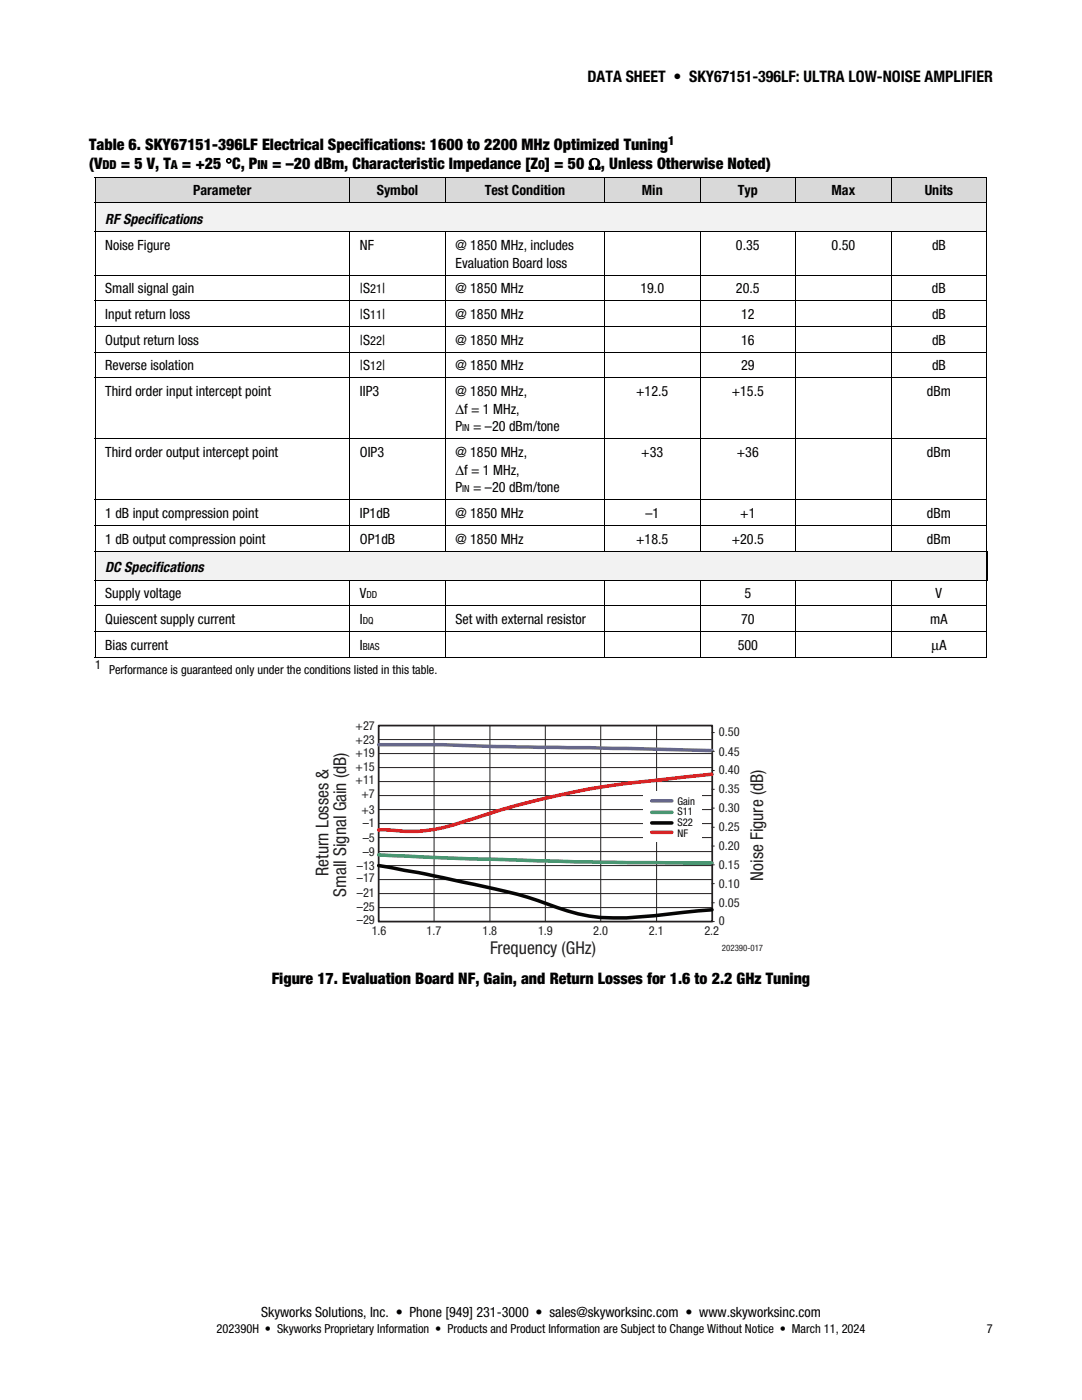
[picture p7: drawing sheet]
<svg xmlns="http://www.w3.org/2000/svg" width="216mm" height="279mm" viewBox="0 0 216 279" stroke-linecap="round" stroke-linejoin="round" font-family="sans-serif">
<defs><g id="words">
<g font-size="3.5" fill="#231f20">
<text x="65.6" y="174.8" transform="rotate(-90 65.6 174.8)">Return Losses &amp;</text>
<text x="69.1" y="179" transform="rotate(-90 69.1 179)">Small Signal Gain (dB)</text>
<text x="152.3" y="175.7" transform="rotate(-90 152.3 175.7)">Noise Figure (dB)</text>
<text x="97.8" y="190.4">Frequency (GHz)</text>
</g>
<g font-size="3.2">
<text x="117.2" y="16.4">DATA SHEET • SKY67151-396LF: ULTRA LOW-NOISE AMPLIFIER</text>
<text x="17.8" y="29.9">Table 6. SKY67151-396LF Electrical Specifications: 1600 to 2200 MHz Optimized Tuning</text>
<text x="17.8" y="33.8">(V</text>
<text x="24.1" y="33.8">= 5 V, T = +25 °C, P</text>
<text x="54.3" y="33.8">= –20 dBm, Characteristic Impedance [Z ] = 50 Ω, Unless Otherwise Noted)</text>
<text x="54.2" y="196.4">Figure 17. Evaluation Board NF, Gain, and Return Losses for 1.6 to 2.2 GHz Tuning</text>
</g>
<g font-size="2.8">
<text x="38.5" y="39">Parameter</text>
<text x="75.2" y="39">Symbol</text>
<text x="96.7" y="39">Test Condition</text>
<text x="128.1" y="39">Min</text>
<text x="147.2" y="39">Typ</text>
<text x="165.9" y="39">Max</text>
<text x="184.5" y="39">Units</text>
<text x="21" y="44.7">RF Specifications</text>
<text x="21" y="49.9">Noise Figure</text>
<text x="71.8" y="49.9">NF</text>
<text x="90.9" y="53.5">Evaluation Board loss</text>
<text x="90.9" y="49.9">@ 1850 MHz, includes</text>
<text x="146.9" y="49.9">0.35</text>
<text x="165.9" y="49.9">0.50</text>
<text x="186" y="49.9">dB</text>
<text x="21" y="58.6">Small signal gain</text>
<text x="71.8" y="58.6">|S</text>
<text x="76.2" y="58.6">|</text>
<text x="90.9" y="58.6">@ 1850 MHz</text>
<text x="127.8" y="58.6">19.0</text>
<text x="146.9" y="58.6">20.5</text>
<text x="186" y="58.6">dB</text>
<text x="21" y="63.7">Input return loss</text>
<text x="71.8" y="63.7">|S</text>
<text x="76.2" y="63.7">|</text>
<text x="90.9" y="63.7">@ 1850 MHz</text>
<text x="147.9" y="63.7">12</text>
<text x="186" y="63.7">dB</text>
<text x="21" y="68.8">Output return loss</text>
<text x="71.8" y="68.8">|S</text>
<text x="76.2" y="68.8">|</text>
<text x="90.9" y="68.8">@ 1850 MHz</text>
<text x="147.9" y="68.8">16</text>
<text x="186" y="68.8">dB</text>
<text x="21" y="73.9">Reverse isolation</text>
<text x="71.8" y="73.9">|S</text>
<text x="76.2" y="73.9">|</text>
<text x="90.9" y="73.9">@ 1850 MHz</text>
<text x="147.9" y="73.9">29</text>
<text x="186" y="73.9">dB</text>
<text x="21" y="79">Third order input intercept point</text>
<text x="71.8" y="79">IIP3</text>
<text x="90.9" y="82.5">Δf = 1 MHz,</text>
<text x="90.9" y="79">@ 1850 MHz,</text>
<text x="126.9" y="79">+12.5</text>
<text x="146" y="79">+15.5</text>
<text x="185" y="79">dBm</text>
<text x="90.9" y="86.1">P</text>
<text x="94.4" y="86.1">= –20 dBm/tone</text>
<text x="21" y="91.2">Third order output intercept point</text>
<text x="71.8" y="91.2">OIP3</text>
<text x="90.9" y="94.7">Δf = 1 MHz,</text>
<text x="90.9" y="91.2">@ 1850 MHz,</text>
<text x="128" y="91.2">+33</text>
<text x="147" y="91.2">+36</text>
<text x="185" y="91.2">dBm</text>
<text x="90.9" y="98.3">P</text>
<text x="94.4" y="98.3">= –20 dBm/tone</text>
<text x="21" y="103.4">1 dB input compression point</text>
<text x="71.8" y="103.4">IP1dB</text>
<text x="90.9" y="103.4">@ 1850 MHz</text>
<text x="128.8" y="103.4">–1</text>
<text x="147.7" y="103.4">+1</text>
<text x="185" y="103.4">dBm</text>
<text x="21" y="108.5">1 dB output compression point</text>
<text x="71.8" y="108.5">OP1dB</text>
<text x="90.9" y="108.5">@ 1850 MHz</text>
<text x="126.9" y="108.5">+18.5</text>
<text x="146" y="108.5">+20.5</text>
<text x="184.9" y="108.5">dBm</text>
<text x="21" y="114.2">DC Specifications</text>
<text x="21" y="119.4">Supply voltage</text>
<text x="71.8" y="119.4">V</text>
<text x="148.5" y="119.4">5</text>
<text x="186.7" y="119.4">V</text>
<text x="21" y="124.5">Quiescent supply current</text>
<text x="71.8" y="124.5">I</text>
<text x="90.9" y="124.5">Set with external resistor</text>
<text x="147.9" y="124.5">70</text>
<text x="185.6" y="124.5">mA</text>
<text x="21" y="129.6">Bias current</text>
<text x="71.8" y="129.6">I</text>
<text x="147.2" y="129.6">500</text>
<text x="185.8" y="129.6">μA</text>
<text x="52.1" y="262.8">Skyworks Solutions, Inc. • Phone [949] 231-3000 • sales@skyworksinc.com • www.skyworksinc.com</text>
</g>
<g font-size="2.5">
<text x="133.3" y="28.9">1</text>
<text x="20.4" y="33.8">DD</text>
<text x="34.1" y="33.8">A</text>
<text x="51.4" y="33.8">IN</text>
<text x="107.4" y="33.8">O</text>
<text x="73.9" y="58.6">21</text>
<text x="73.9" y="63.7">11</text>
<text x="73.9" y="68.8">22</text>
<text x="73.9" y="73.9">12</text>
<text x="19" y="133.4">1</text>
<text x="21.8" y="134.5">Performance is guaranteed only under the conditions listed in this table.</text>
<text x="43.2" y="266.1">202390H • Skyworks Proprietary Information • Products and Product Information are Subject to Change Without Notice • March 11, 2024</text>
<text x="196.9" y="266.1">7</text>
</g>
<g font-size="2.5" fill="#231f20">
<text x="71" y="148.4">+23</text>
<text x="71" y="145.6">+27</text>
<text x="143.5" y="146.9">0.50</text>
<text x="71" y="151.1">+19</text>
<text x="71" y="153.9">+15</text>
<text x="143.5" y="154.6">0.40</text>
<text x="143.5" y="150.8">0.45</text>
<text x="71" y="156.5">+11</text>
<text x="72.1" y="159.2">+7</text>
<text x="143.5" y="158.3">0.35</text>
<text x="72.1" y="162.5">+3</text>
<text x="72.4" y="168">–5</text>
<text x="72.4" y="165.1">–1</text>
<text x="143.5" y="162.1">0.30</text>
<text x="143.5" y="165.8">0.25</text>
<text x="71.2" y="173.6">–13</text>
<text x="72.4" y="170.9">–9</text>
<text x="143.5" y="169.6">0.20</text>
<text x="143.5" y="173.5">0.15</text>
<text x="71.2" y="176.1">–17</text>
<text x="71.2" y="179">–21</text>
<text x="143.5" y="177.2">0.10</text>
<text x="71.2" y="181.8">–25</text>
<text x="71.2" y="184.4">–29</text>
<text x="143.5" y="181">0.05</text>
<text x="143.5" y="184.5">0</text>
<text x="74.2" y="186.6">1.6</text>
<text x="85.1" y="186.6">1.7</text>
<text x="96.3" y="186.6">1.8</text>
<text x="107.4" y="186.6">1.9</text>
<text x="118.4" y="186.6">2.0</text>
<text x="129.5" y="186.6">2.1</text>
<text x="140.5" y="186.6">2.2</text>
</g>
<g font-size="2.1" fill="#050504">
<text x="135.2" y="160.6">Gain</text>
<text x="135.2" y="162.7">S11</text>
<text x="135.2" y="164.8">S22</text>
<text x="135.2" y="167">NF</text>
</g>
<g font-size="1.9">
<text x="92.2" y="86.1">IN</text>
<text x="92.2" y="98.3">IN</text>
<text x="73.1" y="119.4">DD</text>
<text x="72.4" y="124.5">DQ</text>
<text x="72.4" y="129.6">BIAS</text>
</g>
<text font-size="1.8" fill="#231f20" x="144.1" y="189.8">202390-017</text>
</g></defs>
<g fill="#d9d9d9">
<path d="M19.1 35.5h50.6v4.9h-50.6z"/>
<path d="M21 35.5h46.8v4.9h-46.8z"/>
<path d="M69.9 35.5h18.9v4.9h-18.9z"/>
<path d="M71.8 35.5h15v4.9h-15z"/>
<path d="M88.9 35.5h31.6v4.9h-31.6z"/>
<path d="M90.9 35.5h27.7v4.9h-27.7z"/>
<path d="M120.7 35.5h18.9v4.9h-18.9z"/>
<path d="M122.7 35.5h15v4.9h-15z"/>
<path d="M139.8 35.5h18.9v4.9h-18.9z"/>
<path d="M141.7 35.5h15v4.9h-15z"/>
<path d="M158.9 35.5h18.8v4.9h-18.8z"/>
<path d="M160.8 35.5h15v4.9h-15z"/>
<path d="M177.9 35.5h18.9v4.9h-18.9z"/>
<path d="M179.9 35.5h15v4.9h-15z"/>
</g>
<path d="M18.9 35.3h.2v.2h-.2zM196.8 35.3h.2v.2h-.2z" fill="#000"/>
<path d="M18.9 35.4h178.1M19 35.5v4.9M69.8 35.5v4.9M88.9 35.5v4.9M120.6 35.5v4.9M139.7 35.5v4.9M158.8 35.5v4.9M177.8 35.5v4.9M196.9 35.5v4.9" fill="none" stroke="#000" stroke-width=".2"/>
<g fill="#f2f2f2">
<path d="M19.1 40.6h177.7v5.6h-177.7z"/>
<path d="M21 40.6h173.9v5.6h-173.9z"/>
</g>
<g fill="none" stroke="#000" stroke-width=".2">
<path d="M18.9 40.5h178.1M18.9 46.3h178.1M18.9 54.9h178.1M19 40.6v5.6M19 46.4v8.5M19 55v5M69.8 46.4v8.5M69.8 55v5M88.9 46.4v8.5M88.9 55v5M120.6 46.4v8.5M120.6 55v5"/>
<path d="M139.7 46.4v8.5M139.7 55v5M158.8 46.4v8.5M158.8 55v5M177.8 46.4v8.5M177.8 55v5M196.9 40.6v5.6M196.9 46.4v8.5M196.9 55v5M18.9 60h178.1M18.9 65.2h178.1M18.9 70.3h178.1"/>
<path d="M18.9 75.4h178.1M19 60.1v5M19 65.3v4.9M19 70.4v4.9M19 75.5v12M69.8 60.1v5M69.8 65.3v4.9M69.8 70.4v4.9M69.8 75.5v12M88.9 60.1v5M88.9 65.3v4.9M88.9 70.4v4.9"/>
<path d="M88.9 75.5v12M120.6 60.1v5M120.6 65.3v4.9M120.6 70.4v4.9M120.6 75.5v12M139.7 60.1v5M139.7 65.3v4.9M139.7 70.4v4.9M139.7 75.5v12M158.8 60.1v5M158.8 65.3v4.9M158.8 70.4v4.9"/>
<path d="M158.8 75.5v12M177.8 60.1v5M177.8 65.3v4.9M177.8 70.4v4.9M177.8 75.5v12M196.9 60.1v5M196.9 65.3v4.9M196.9 70.4v4.9M196.9 75.5v12M18.9 87.6h178.1M18.9 99.7h178.1M19 87.7v12"/>
<path d="M19 99.8v5M69.8 87.7v12M69.8 99.8v5M88.9 87.7v12M88.9 99.8v5M120.6 87.7v12M120.6 99.8v5M139.7 87.7v12M139.7 99.8v5M158.8 87.7v12M158.8 99.8v5M177.8 87.7v12"/>
<path d="M177.8 99.8v5M196.9 87.7v12M196.9 99.8v5M18.9 104.9h178.1M19 104.9v5M69.8 104.9v5M88.9 104.9v5M120.6 104.9v5M139.7 104.9v5M158.8 104.9v5M177.8 104.9v5M196.9 104.9v5"/>
</g>
<g fill="#f2f2f2">
<path d="M19.1 110.1h177.7v5.6h-177.7z"/>
<path d="M21 110.1h173.9v5.6h-173.9z"/>
</g>
<g fill="none" stroke="#000" stroke-width=".2">
<path d="M18.9 110h178.1M18.9 115.8h178.1M19 110.1v5.6M19 115.9v4.9M69.8 115.9v4.9M88.9 115.9v4.9M120.6 115.9v4.9M139.7 115.9v4.9M158.8 115.9v4.9M177.8 115.9v4.9M196.9 115.9v4.9M18.9 120.9h178.1"/>
<path d="M18.9 126h178.1M18.9 131.1h178.1M19 121v4.9M19 126.1v5M69.8 121v4.9M69.8 126.1v5M88.9 121v4.9M88.9 126.1v5M120.6 121v4.9M120.6 126.1v5M139.7 121v4.9M139.7 126.1v5"/>
<path d="M158.8 121v4.9M158.8 126.1v5M177.8 121v4.9M177.8 126.1v5M196.9 121v4.9M196.9 126.1v5"/>
</g>
<path d="M196.9 110.1v5.6" fill="none" stroke="#000" stroke-width=".25"/>
<path d="M18.9 131.1h.2v.1h-.2z" fill="#000"/>
<path d="M75.6 144.8h66.5v39.1h-66.5z" fill="none" stroke="#231f20" stroke-width=".35"/>
<g fill="none" stroke="#231f20" stroke-width=".2">
<path d="M75.6 158.8h66.5M75.6 156h66.5M75.6 153.2h66.5M75.6 150.4h66.5M75.6 147.6h66.5M86.6 144.9v39M97.8 144.9v39M108.8 144.9v39M119.9 145v38.9M131 144.9v39M142.1 157.5h.4M142.1 153.8h.4"/>
<path d="M142.1 150h.4M142.1 146.2h.4M75.6 178.3h66.5M75.6 175.5h66.5M75.6 172.7h66.5M75.6 170h66.5M75.6 167.2h66.5M75.6 164.4h66.5M75.6 161.6h66.5M142.1 176.3h.4M142.1 172.6h.4M142.1 168.8h.4"/>
<path d="M142.1 165.1h.4M142.1 161.3h.4M75.6 181.1h66.5M142.1 183.9h.4M142.1 180.2h.4"/>
</g>
<path d="M75.6 148.6h12.9l10.5 .4 18.6 .2 24.5 .6" fill="none" stroke="#66679a" stroke-width=".71"/>
<path d="M75.6 170.6l11 .5a1543.4 1543.4 0 0 0 55.5 1.1" fill="none" stroke="#319967" stroke-width=".71"/>
<path d="M75.6 172.7l12.9 2.5a187.5 187.5 0 0 1 18.8 4.5 46.9 46.9 0 0 0 12.6 3.4 58.3 58.3 0 0 0 10.7-.4l11.5-1.1" fill="none" stroke="#050504" stroke-width=".71"/>
<path d="M142.1 154.5l-11.5 1.3a165 165 0 0 0-38.2 8.2 31.4 31.4 0 0 1-15.5 1.6h-1.3" fill="none" stroke="#ee2123" stroke-width=".71"/>
<path d="M128.3 157.9h11.7v10.1h-11.7z" fill="#fff"/>
<path d="M130 164.2h4.1" fill="none" stroke="#050504" stroke-width=".71"/>
<path d="M130 166.1h4.1" fill="none" stroke="#ee1d23" stroke-width=".71"/>
<path d="M130 159.8h4.1" fill="none" stroke="#4a68b1" stroke-width=".71"/>
<path d="M130 162.1h4.1" fill="none" stroke="#319967" stroke-width=".71"/>
<use href="#words"/>
</svg>
